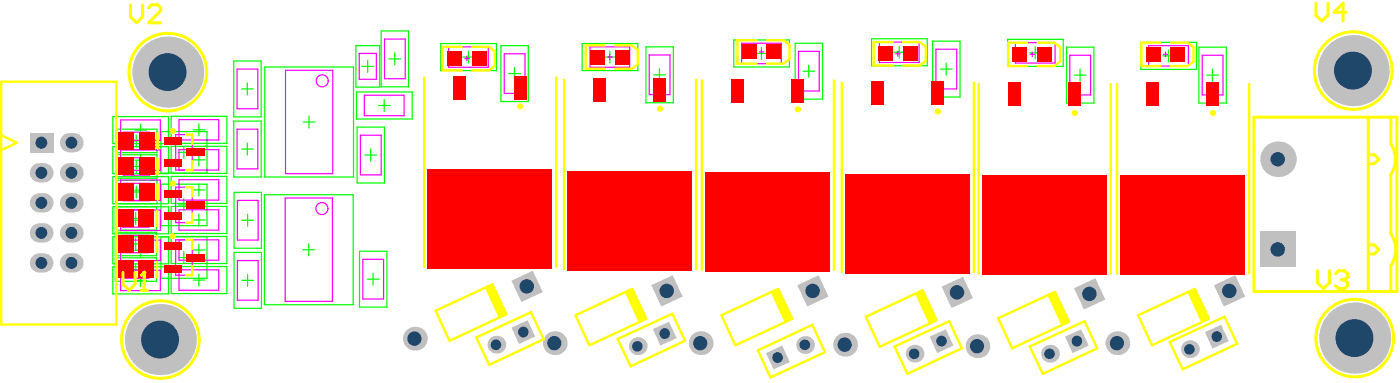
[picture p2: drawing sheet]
<svg xmlns="http://www.w3.org/2000/svg" width="196mm" height="54mm" viewBox="0 0 196 54" stroke-linecap="round" stroke-linejoin="round" font-family="sans-serif">
<g fill="none" stroke="#0f0" stroke-width=".17">
<path d="M15.8 16.3h7.8v3.8h-7.8zM16.3 18.1h5.7v3.3h-5.7zM18.3 19.7h1.7M18.9 18.2h1.7M19.1 18.9v1.7M19.7 17.4v1.7M22.6 18.4h6.5v5.8h-6.5zM24 16.3h7.8v3.8h-7.8zM27.1 18.2h1.7M27.9 17.3v1.7M32.8 8.5h3.9v7.9h-3.9zM32.8 17h3.9v7.8h-3.9z"/>
<path d="M33.9 12.5h1.7M34.7 11.6v1.7M37.2 9.4h12.4v15.4h-12.4zM42.6 17.1h1.6M43.4 16.2v1.7M50 6.4h3.3v5.8h-3.3zM50 12.9h7.9v3.8h-7.9zM50.1 17.8h3.9v7.8h-3.9zM50.8 9.3h1.6M51.6 8.5v1.6M53.1 14.8h1.7M53.5 4.3h3.8v7.9h-3.8z"/>
<path d="M53.9 13.9v1.7M54.6 8.2h1.6M55.4 7.4v1.7M61.9 6.1h7.8v3.8h-7.8zM64.9 8h1.7M65.7 7.1v1.7M70.3 6.4h3.8v7.8h-3.8zM71.4 10.3h1.7M72.2 9.5v1.6M81.7 6.1h7.8v3.8h-7.8zM84.8 8h1.6M85.6 7.1v1.7"/>
<path d="M90.7 6.6h3.8v7.8h-3.8zM91.8 10.5h1.6M92.6 9.6v1.7M103 5.6h7.8v3.8h-7.8zM106.1 7.5h1.6M106.9 6.6v1.7M111.6 6.1h3.8v7.8h-3.8zM112.7 10h1.6M113.5 9.1v1.7M122.3 5.4h7.8v3.8h-7.8zM125.4 7.3h1.7M126.2 6.5v1.7"/>
<path d="M130.9 5.8h3.8v7.8h-3.8zM132 9.7h1.6M132.8 8.8v1.7M141.4 5.5h7.8v3.8h-7.8zM144.5 7.4h1.6M145.3 6.6v1.6M149.7 6.6h3.8v7.8h-3.8zM150.8 10.5h1.6M151.6 9.7v1.7M160.1 5.9h7.8v3.8h-7.8zM163.2 7.8h1.7M164 7v1.7"/>
<path d="M168.3 6.6h3.8v7.8h-3.8zM169.4 10.5h1.6M170.2 9.7v1.7M15.8 20.5h7.8v3.8h-7.8zM15.8 24.7h7.8v3.8h-7.8zM15.8 28.9h7.8v3.8h-7.8zM15.8 37.4h7.8v3.7h-7.8zM16.2 28.9v3.3h5.8v-3.3M16.2 32.5h5.8v3.3h-5.8zM16.2 36.1h5.8v3.3h-5.8zM16.3 21.7h5.7v3.2h-5.7zM16.3 28.5v-3.3h5.7v3.3"/>
<path d="M18.2 37.7h1.7M18.2 34.2h1.7M18.2 30.6h1.7M18.3 26.9h1.7M18.3 23.3h1.7M18.9 39.3h1.7M18.9 30.8h1.7M18.9 35h1.7M18.9 26.6h1.7M18.9 22.4h1.7M19 29.7v1.7M19 33.3v1.7"/>
<path d="M19 36.9v1.7M19.1 22.5v1.6M19.1 26v1.7M19.7 21.6v1.7M19.7 25.8v1.7M19.7 30v1.7M19.7 34.2v1.7M19.7 38.4v1.7M22.6 33.2v5.8h6.5v-5.8h-13.3v3.7h7.8v-3.7M22.6 25.8h6.5v5.8h-6.5zM24 20.5h7.8v3.8h-7.8zM24 24.7h7.8v3.8h-7.8z"/>
<path d="M24 28.9h7.8v3.8h-7.8zM24 33.1h7.8v3.8h-7.8zM24 37.3h7.8v3.8h-7.8zM25 36.1h1.6M25 28.7h1.6M25 21.3h1.6M25.8 20.5v1.7M25.8 27.9v1.6M25.8 35.2v1.7M27.1 39.2h1.7M27.1 35h1.7M27.1 30.8h1.7"/>
<path d="M27.1 26.6h1.7M27.1 22.4h1.7M27.9 21.5v1.7M27.9 25.7v1.7M27.9 30v1.6M27.9 34.2v1.6M27.9 38.4v1.7M32.9 26.9h3.8v7.9h-3.8zM32.9 35.3h3.8v7.9h-3.8zM33.9 20.9h1.7M34 39.3h1.6M34 30.8h1.6"/>
<path d="M34.7 20v1.7M34.8 30v1.7M34.8 38.4v1.7M37.1 27.3h12.5v15.4h-12.5zM42.5 35h1.7M43.3 34.1v1.7M50.5 35.2h3.8v7.8h-3.8zM51.2 21.7h1.7M51.6 39.1h1.6M52 20.9v1.6M52.4 38.2v1.7"/>
</g>
<path d="M20.1 10.1h7M23.6 6.6v7M186.5 9.9h6.9M189.9 6.4v7M19 47.5h7M22.5 44.1v6.9M186.7 47.3h7M190.1 43.8v7" fill="none" stroke="#0f0" stroke-width=".34"/>
<g fill="none" stroke="#f0f" stroke-width=".17">
<path d="M16.9 16.8h5.6v2.8h-5.6zM17.3 18.5h3.7v2.5h-3.7zM25.1 16.7h5.6v2.9h-5.6zM33.3 9.7h2.9v5.5h-2.9zM33.3 18.1h2.9v5.5h-2.9zM40.1 9.8h6.6v14.5h-6.6zM50.4 7.5h2.4v3.6h-2.4zM50.6 18.9h2.9v5.6h-2.9zM51.1 13.3h5.6v2.9h-5.6zM54 5.5h2.9v5.5h-2.9zM63 6.6h5.5v2.8h-5.5zM65.2 8.2h.7"/>
<path d="M65.5 7.9v.6M70.8 7.5h2.9v5.6h-2.9zM82.8 6.6h5.6v2.8h-5.6zM85.3 8h.6M85.6 7.7v.6M91.1 7.7h2.9v5.6h-2.9zM104.1 6.1h5.6v2.8h-5.6zM106.6 7.3h.6M106.9 6.9v.7M112.1 7.2h2.9v5.5h-2.9zM123.4 5.9h5.6v2.8h-5.6zM125.7 7.5h.6"/>
<path d="M126 7.2v.7M131.4 6.9h2.9v5.6h-2.9zM142.5 6h5.6v2.8h-5.6zM144.6 7.6h.6M144.9 7.3v.6M150.2 7.7h2.9v5.6h-2.9zM161.2 6.4h5.6v2.9h-5.6zM163.3 7.6h.6M163.6 7.3v.6M168.7 7.7h3v5.6h-3zM16.9 21h5.6v2.9h-5.6zM16.9 25.2h5.6v2.9h-5.6z"/>
<path d="M16.9 29.4h5.6v2.9h-5.6zM16.9 33.6h5.6v2.9h-5.6zM16.9 37.8h5.6v2.9h-5.6zM17.2 29.4h3.7v2.4h-3.7zM17.2 32.9h3.7v2.5h-3.7zM17.2 36.5h3.7v2.5h-3.7zM17.3 22.1h3.7v2.4h-3.7zM17.3 25.7h3.7v2.4h-3.7zM24.7 26.2h2.3v5h-2.3zM25.1 23.8v-2.8h5.6v2.8h-6v-5h2.3v5M25.1 25.2h5.6v2.8h-5.6zM25.1 29.4h5.6v2.8h-5.6z"/>
<path d="M25.1 33.6v2.8h5.6v-2.8h-6v4.9h2.3v-4.9M25.1 37.8h5.6v2.8h-5.6zM33.3 28.1h2.9v5.5h-2.9zM33.3 36.5h2.9v5.5h-2.9zM40 27.7h6.7v14.5h-6.7zM50.9 36.3h2.9v5.6h-2.9z"/>
<circle cx="45.2" cy="11.3" r=".84"/>
<circle cx="45.2" cy="29.2" r=".84"/>
</g>
<path d="M5.5 32.6h.7" fill="none" stroke="#c0c0c0" stroke-width="2.7"/>
<circle cx="5.8" cy="32.6" r=".83" fill="#1f4769"/>
<path d="M9.8 32.6h.6" fill="none" stroke="#c0c0c0" stroke-width="2.7"/>
<circle cx="10" cy="32.6" r=".83" fill="#1f4769"/>
<path d="M5.5 36.8h.7" fill="none" stroke="#c0c0c0" stroke-width="2.7"/>
<circle cx="5.8" cy="36.8" r=".83" fill="#1f4769"/>
<path d="M5.5 28.4h.7" fill="none" stroke="#c0c0c0" stroke-width="2.7"/>
<circle cx="5.8" cy="28.4" r=".83" fill="#1f4769"/>
<path d="M9.8 36.8h.6" fill="none" stroke="#c0c0c0" stroke-width="2.7"/>
<circle cx="10" cy="36.8" r=".83" fill="#1f4769"/>
<path d="M9.8 28.4h.6" fill="none" stroke="#c0c0c0" stroke-width="2.7"/>
<circle cx="10" cy="28.4" r=".83" fill="#1f4769"/>
<path d="M5.5 24.2h.7" fill="none" stroke="#c0c0c0" stroke-width="2.7"/>
<circle cx="5.8" cy="24.2" r=".83" fill="#1f4769"/>
<path d="M9.8 24.2h.6" fill="none" stroke="#c0c0c0" stroke-width="2.7"/>
<circle cx="10" cy="24.2" r=".83" fill="#1f4769"/>
<path d="M9.8 20h.6" fill="none" stroke="#c0c0c0" stroke-width="2.7"/>
<circle cx="10" cy="20" r=".83" fill="#1f4769"/>
<path d="M4.2 18.6h3.3v2.7h-3.3z" fill-rule="evenodd" fill="#c0c0c0"/>
<circle cx="5.8" cy="20" r=".83" fill="#1f4769"/>
<circle cx="22.5" cy="47.5" r="5" fill="#c0c0c0"/>
<circle cx="22.5" cy="47.5" r="2.66" fill="#1f4769"/>
<circle cx="58.2" cy="47.4" r="1.67" fill="#c0c0c0"/>
<circle cx="58.2" cy="47.4" r="1" fill="#1f4769"/>
<path d="M71.8 45.9l2.3-1.1 1 2.3-2.3 1.1z" fill-rule="evenodd" fill="#c0c0c0"/>
<circle cx="73.4" cy="46.5" r=".75" fill="#1f4769"/>
<circle cx="77.9" cy="48" r="1.67" fill="#c0c0c0"/>
<circle cx="77.8" cy="48.1" r="1" fill="#1f4769"/>
<path d="M91.6 46.1l2.3-1 1.1 2.2-2.3 1.1z" fill-rule="evenodd" fill="#c0c0c0"/>
<circle cx="93.3" cy="46.7" r=".75" fill="#1f4769"/>
<circle cx="89.5" cy="48.5" r="1.25" fill="#c0c0c0"/>
<circle cx="89.5" cy="48.5" r=".74" fill="#1f4769"/>
<circle cx="98.3" cy="48" r="1.67" fill="#c0c0c0"/>
<circle cx="98.3" cy="48.1" r="1" fill="#1f4769"/>
<circle cx="118.6" cy="48.3" r="1.67" fill="#c0c0c0"/>
<circle cx="118.5" cy="48.3" r="1" fill="#1f4769"/>
<circle cx="113" cy="48.3" r="1.25" fill="#c0c0c0"/>
<circle cx="113" cy="48.3" r=".75" fill="#1f4769"/>
<path d="M130.5 47.1l2.3-1 1 2.3-2.3 1z" fill-rule="evenodd" fill="#c0c0c0"/>
<circle cx="132.1" cy="47.8" r=".75" fill="#1f4769"/>
<circle cx="128.4" cy="49.5" r="1.25" fill="#c0c0c0"/>
<circle cx="128.3" cy="49.5" r=".74" fill="#1f4769"/>
<circle cx="147.4" cy="49.5" r="1.25" fill="#c0c0c0"/>
<circle cx="147.3" cy="49.5" r=".74" fill="#1f4769"/>
<path d="M149.5 47.1l2.3-1 1 2.3-2.3 1z" fill-rule="evenodd" fill="#c0c0c0"/>
<circle cx="151.1" cy="47.8" r=".75" fill="#1f4769"/>
<circle cx="156.8" cy="48" r="1.67" fill="#c0c0c0"/>
<circle cx="156.8" cy="48.1" r="1" fill="#1f4769"/>
<path d="M169.1 46.5l2.3-1 1.1 2.3-2.3 1z" fill-rule="evenodd" fill="#c0c0c0"/>
<circle cx="170.8" cy="47.1" r=".75" fill="#1f4769"/>
<circle cx="167" cy="48.9" r="1.25" fill="#c0c0c0"/>
<circle cx="166.9" cy="48.9" r=".74" fill="#1f4769"/>
<path d="M176.9 32.4h5v5h-5z" fill-rule="evenodd" fill="#c0c0c0"/>
<circle cx="179.3" cy="34.9" r="1.01" fill="#1f4769"/>
<circle cx="179.4" cy="22.3" r="2.49" fill="#c0c0c0"/>
<circle cx="179.3" cy="22.3" r="1.01" fill="#1f4769"/>
<path d="M71.8 39.3l3-1.4 1.4 3-3 1.4z" fill-rule="evenodd" fill="#c0c0c0"/>
<circle cx="73.9" cy="40.1" r="1.01" fill="#1f4769"/>
<path d="M111.9 39.9l3-1.4 1.4 3-3 1.4z" fill-rule="evenodd" fill="#c0c0c0"/>
<circle cx="114.1" cy="40.7" r="1.01" fill="#1f4769"/>
<path d="M150.7 40.3l3-1.3 1.4 2.9-3 1.4z" fill-rule="evenodd" fill="#c0c0c0"/>
<circle cx="152.9" cy="41.1" r="1.01" fill="#1f4769"/>
<path d="M170.4 39.9l3-1.4 1.4 3-3 1.4z" fill-rule="evenodd" fill="#c0c0c0"/>
<circle cx="172.5" cy="40.7" r="1.01" fill="#1f4769"/>
<circle cx="69.7" cy="48.3" r="1.25" fill="#c0c0c0"/>
<circle cx="69.6" cy="48.3" r=".74" fill="#1f4769"/>
<path d="M107.5 49.4l2.3-1 1 2.3-2.2 1z" fill-rule="evenodd" fill="#c0c0c0"/>
<circle cx="109.1" cy="50.1" r=".75" fill="#1f4769"/>
<circle cx="137.2" cy="48.5" r="1.67" fill="#c0c0c0"/>
<circle cx="137.1" cy="48.5" r="1" fill="#1f4769"/>
<circle cx="190.1" cy="47.3" r="5" fill="#c0c0c0"/>
<circle cx="190.1" cy="47.3" r="2.66" fill="#1f4769"/>
<path d="M91.4 39.9l3-1.4 1.4 3-3 1.4z" fill-rule="evenodd" fill="#c0c0c0"/>
<circle cx="93.6" cy="40.7" r="1.01" fill="#1f4769"/>
<path d="M132.2 40.1l3-1.4 1.4 3-3 1.4z" fill-rule="evenodd" fill="#c0c0c0"/>
<circle cx="134.3" cy="40.9" r="1.01" fill="#1f4769"/>
<circle cx="23.6" cy="10.1" r="5" fill="#c0c0c0"/>
<circle cx="23.5" cy="10.1" r="2.66" fill="#1f4769"/>
<circle cx="189.9" cy="9.9" r="5" fill="#c0c0c0"/>
<circle cx="189.9" cy="9.9" r="2.66" fill="#1f4769"/>
<g fill="#f00">
<path d="M23 22.4h2.5v1h-2.5z" fill-rule="evenodd"/>
<path d="M23 19.3h2.5v1h-2.5z" fill-rule="evenodd"/>
<path d="M26.1 35.6h2.6v1h-2.6z" fill-rule="evenodd"/>
<path d="M26.1 28.2h2.6v1h-2.6z" fill-rule="evenodd"/>
<path d="M26.1 20.8h2.6v1h-2.6z" fill-rule="evenodd"/>
<path d="M16.6 29.3h2.1v2.5h-2.1z" fill-rule="evenodd"/>
<path d="M16.6 36.5h2.1v2.5h-2.1z" fill-rule="evenodd"/>
<path d="M16.6 32.9h2.1v2.5h-2.1z" fill-rule="evenodd"/>
<path d="M16.6 18.5h2.2v2.5h-2.2z" fill-rule="evenodd"/>
<path d="M16.6 22h2.2v2.5h-2.2z" fill-rule="evenodd"/>
<path d="M19.4 29.3h2.2v2.5h-2.2z" fill-rule="evenodd"/>
<path d="M19.4 36.5h2.2v2.5h-2.2z" fill-rule="evenodd"/>
<path d="M19.4 32.9h2.2v2.5h-2.2z" fill-rule="evenodd"/>
<path d="M19.5 18.5h2.2v2.5h-2.2z" fill-rule="evenodd"/>
<path d="M19.5 22h2.2v2.5h-2.2z" fill-rule="evenodd"/>
<path d="M23 37.1h2.5v1h-2.5z" fill-rule="evenodd"/>
<path d="M23 34h2.5v1h-2.5z" fill-rule="evenodd"/>
<path d="M23 29.7h2.5v1.1h-2.5z" fill-rule="evenodd"/>
<path d="M23 26.6h2.5v1h-2.5z" fill-rule="evenodd"/>
<path d="M104.1 6.3h2.1v2h-2.1z" fill-rule="evenodd"/>
<path d="M107.6 6.3h2v2h-2z" fill-rule="evenodd"/>
<path d="M142.1 6.6h2.1v2h-2.1z" fill-rule="evenodd"/>
<path d="M16.6 25.6h2.2v2.5h-2.2z" fill-rule="evenodd"/>
<path d="M19.5 25.6h2.2v2.5h-2.2z" fill-rule="evenodd"/>
<path d="M63.7 10.6h1.7v3.4h-1.7z" fill-rule="evenodd"/>
<path d="M111.1 11.1h1.7v3.3h-1.7z" fill-rule="evenodd"/>
<path d="M130.7 11.4h1.8v3.3h-1.8z" fill-rule="evenodd"/>
<path d="M141.5 11.6h1.7v3.3h-1.7z" fill-rule="evenodd"/>
<path d="M169.4 11.6h1.7v3.3h-1.7z" fill-rule="evenodd"/>
<path d="M62.8 7.2h2v2h-2z" fill-rule="evenodd"/>
<path d="M86.4 7h1.9v2h-1.9z" fill-rule="evenodd"/>
<path d="M82.8 7h2.1v2h-2.1z" fill-rule="evenodd"/>
<path d="M126.8 6.5h1.9v2h-1.9z" fill-rule="evenodd"/>
<path d="M123.3 6.5h2v2h-2z" fill-rule="evenodd"/>
<path d="M145.6 6.6h2v2h-2z" fill-rule="evenodd"/>
<path d="M164.3 6.6h2v2h-2z" fill-rule="evenodd"/>
<path d="M72.1 10.6h1.8v3.4h-1.8z" fill-rule="evenodd"/>
<path d="M91.8 11h1.7v3.3h-1.7z" fill-rule="evenodd"/>
<path d="M83.3 11h1.7v3.3h-1.7z" fill-rule="evenodd"/>
<path d="M102.7 11.1h1.7v3.3h-1.7z" fill-rule="evenodd"/>
<path d="M122.3 11.4h1.7v3.3h-1.7z" fill-rule="evenodd"/>
<path d="M160.9 11.6h1.8v3.3h-1.8z" fill-rule="evenodd"/>
<path d="M149.9 11.6h1.8v3.3h-1.8z" fill-rule="evenodd"/>
<path d="M66.3 7.2h2v2h-2z" fill-rule="evenodd"/>
<path d="M160.8 6.6h2.1v2h-2.1z" fill-rule="evenodd"/>
<path d="M79.6 24h17.6v13.9h-17.6z" fill-rule="evenodd"/>
<path d="M137.8 24.6h17.6v13.9h-17.6z" fill-rule="evenodd"/>
<path d="M118.6 24.4h17.5v13.9h-17.5z" fill-rule="evenodd"/>
<path d="M157.3 24.6h17.5v13.9h-17.5z" fill-rule="evenodd"/>
<path d="M99 24.1h17.5v13.9h-17.5z" fill-rule="evenodd"/>
<path d="M60 23.6h17.5v14h-17.5z" fill-rule="evenodd"/>
</g>
<g fill="none" stroke="#ff0" stroke-width=".34">
<path d="M.2 11.4h16.1v34h-16.1zM.3 19l2.1 1-2.1 1M22.1 18.6v2.2M26.1 18.8h.9v1.4M59.5 10.9v26.5M64.8 6.6h-2.6v3.2h2.6M66.3 6.6h2.3l.9 .6v2l-.9 .6h-2.3M78.1 10.9v26.5M79.2 11.2v26.5M84.9 6.3h-2.7v3.3h2.7M86.4 6.3h2.3l.8 .7v2l-.8 .6h-2.3M97.7 11.2v26.5"/>
<path d="M98.5 11.3v26.5M106.2 5.6h-2.7v3.3h2.7M107.6 5.6h2.4l.8 .7v2l-.8 .6h-2.4M117.1 11.3v26.5M118.2 11.6v26.5M125.3 5.9h-2.7v3.3h2.7M126.8 5.9h2.3l.8 .6v2l-.8 .7h-2.3M136.7 11.6v26.5M137.4 11.8v26.5M144.2 6h-2.7v3.3h2.7M145.6 6h2.4l.8 .6v2l-.8 .7h-2.4M155.9 11.8v26.5"/>
<path d="M156.8 11.8v26.5M162.9 6h-2.7v3.3h2.7M164.3 6h2.4l.8 .6v2l-.8 .7h-2.4M175.3 11.8v26.5M22 29.5v2.2M22 33.1v2.2M22 36.6v2.2M22.1 22.2v2.2M22.1 25.8v2.2M26.1 33.6h.9v1.3M26.1 26.2h.9v1.3M27 37.2v1.3h-.9"/>
<path d="M27 29.9v1.3h-.9M27 22.5v1.3h-.9M69.1 39.8l-8 3.7 2 4.2 8-3.7M66.8 47.2l7.7-3.5 1.8 3.8-7.6 3.6zM86.7 47.5l7.7-3.6 1.8 3.8-7.7 3.6zM88.8 40.4l-8 3.7 1.9 4.2 8-3.7M106.4 49.1l7.6-3.6 1.8 3.8-7.7 3.5zM109.2 40.4l-7.9 3.7 1.9 4.2 8-3.7M125.5 48.5l7.7-3.5 1.8 3.8-7.6 3.5zM129.5 40.6l-8 3.7 2 4.3 8-3.8M144.5 48.5l7.7-3.5 1.8 3.8-7.6 3.5zM148.1 40.9l-8 3.7 2 4.2 7.9-3.7"/>
<path d="M164.2 47.9l7.7-3.6 1.7 3.8-7.6 3.6zM167.7 40.4l-8 3.7 2 4.2 8-3.7"/>
</g>
<path d="M176 16.4h20.1v24.4h-20.1zM192 16.4v24.4M195.2 16.4l.1 3.8M192 34.3h.9l.6 .6-.6 .7h-.9M192 21.7h.9l.6 .6-.6 .6h-.9M195.2 24.8v3.8M195.2 28.8v3.8M195.2 37.1v3.5" fill="none" stroke="#ff0" stroke-width=".42"/>
<g fill="#ff0">
<path d="M87.7 40.9l1.2-.6 2 4.3-1.3 .5z" fill-rule="evenodd"/>
<path d="M128.5 41.1l1.1-.5 2 4.2-1.2 .6z" fill-rule="evenodd"/>
<path d="M166.7 40.9l1.2-.6 1.9 4.3-1.2 .5z" fill-rule="evenodd"/>
<path d="M68.1 40.3l1.2-.6 1.9 4.2-1.2 .6z" fill-rule="evenodd"/>
<path d="M108.2 40.9l1.2-.6 2 4.3-1.3 .5z" fill-rule="evenodd"/>
<path d="M147 41.4l1.2-.6 2 4.2-1.2 .6z" fill-rule="evenodd"/>
</g>
<path d="M18.3 .7v1.7l.9 .8 .8-.8v-1.7M20.9 1.1l.4-.4h.8l.4 .4v.4l-1.6 1.7h1.6M184.7 .5v1.6l.8 .8 .9-.8v-1.6M188.9 1.7h-1.7l1.3-1.2v2.4M17.3 38.1v1.7l.8 .8 .9-.8v-1.7M20.2 38.1v2.5M19.8 40.6h.8" fill="none" stroke="#ff0" stroke-width=".42"/>
<circle cx="20.2" cy="38.1" r=".21" fill="#ff0"/>
<path d="M20.2 38.1l-.4 .4M184.9 37.9v1.7l.9 .8 .8-.8v-1.7M187.4 38.3l.5-.4h.8l.4 .4v.4" fill="none" stroke="#ff0" stroke-width=".42"/>
<circle cx="189.1" cy="38.7" r=".21" fill="#ff0"/>
<g fill="none" stroke="#ff0" stroke-width=".42">
<path d="M188.3 39.2h.4M188.7 39.2l.4 .4v.4l-.4 .4h-.8l-.5-.4M189.1 38.7l-.4 .5M195.2 32.7a4 4 0 0 1 0 4.4M195.2 20.2a4 4 0 0 1-.1 4.4"/>
<circle cx="23.6" cy="10.1" r="5.4"/>
<circle cx="24.2" cy="18.3" r=".21"/>
<circle cx="73" cy="14.9" r=".21"/>
<circle cx="92.6" cy="15.2" r=".21"/>
<circle cx="112" cy="15.3" r=".21"/>
<circle cx="131.6" cy="15.6" r=".21"/>
<circle cx="150.8" cy="15.8" r=".21"/>
<circle cx="170.3" cy="15.8" r=".21"/>
<circle cx="189.9" cy="9.9" r="5.4"/>
<circle cx="24.2" cy="33.1" r=".21"/>
<circle cx="24.2" cy="25.7" r=".21"/>
<circle cx="22.5" cy="47.5" r="5.4"/>
<circle cx="190.2" cy="47.3" r="5.4"/>
</g>
</svg>
